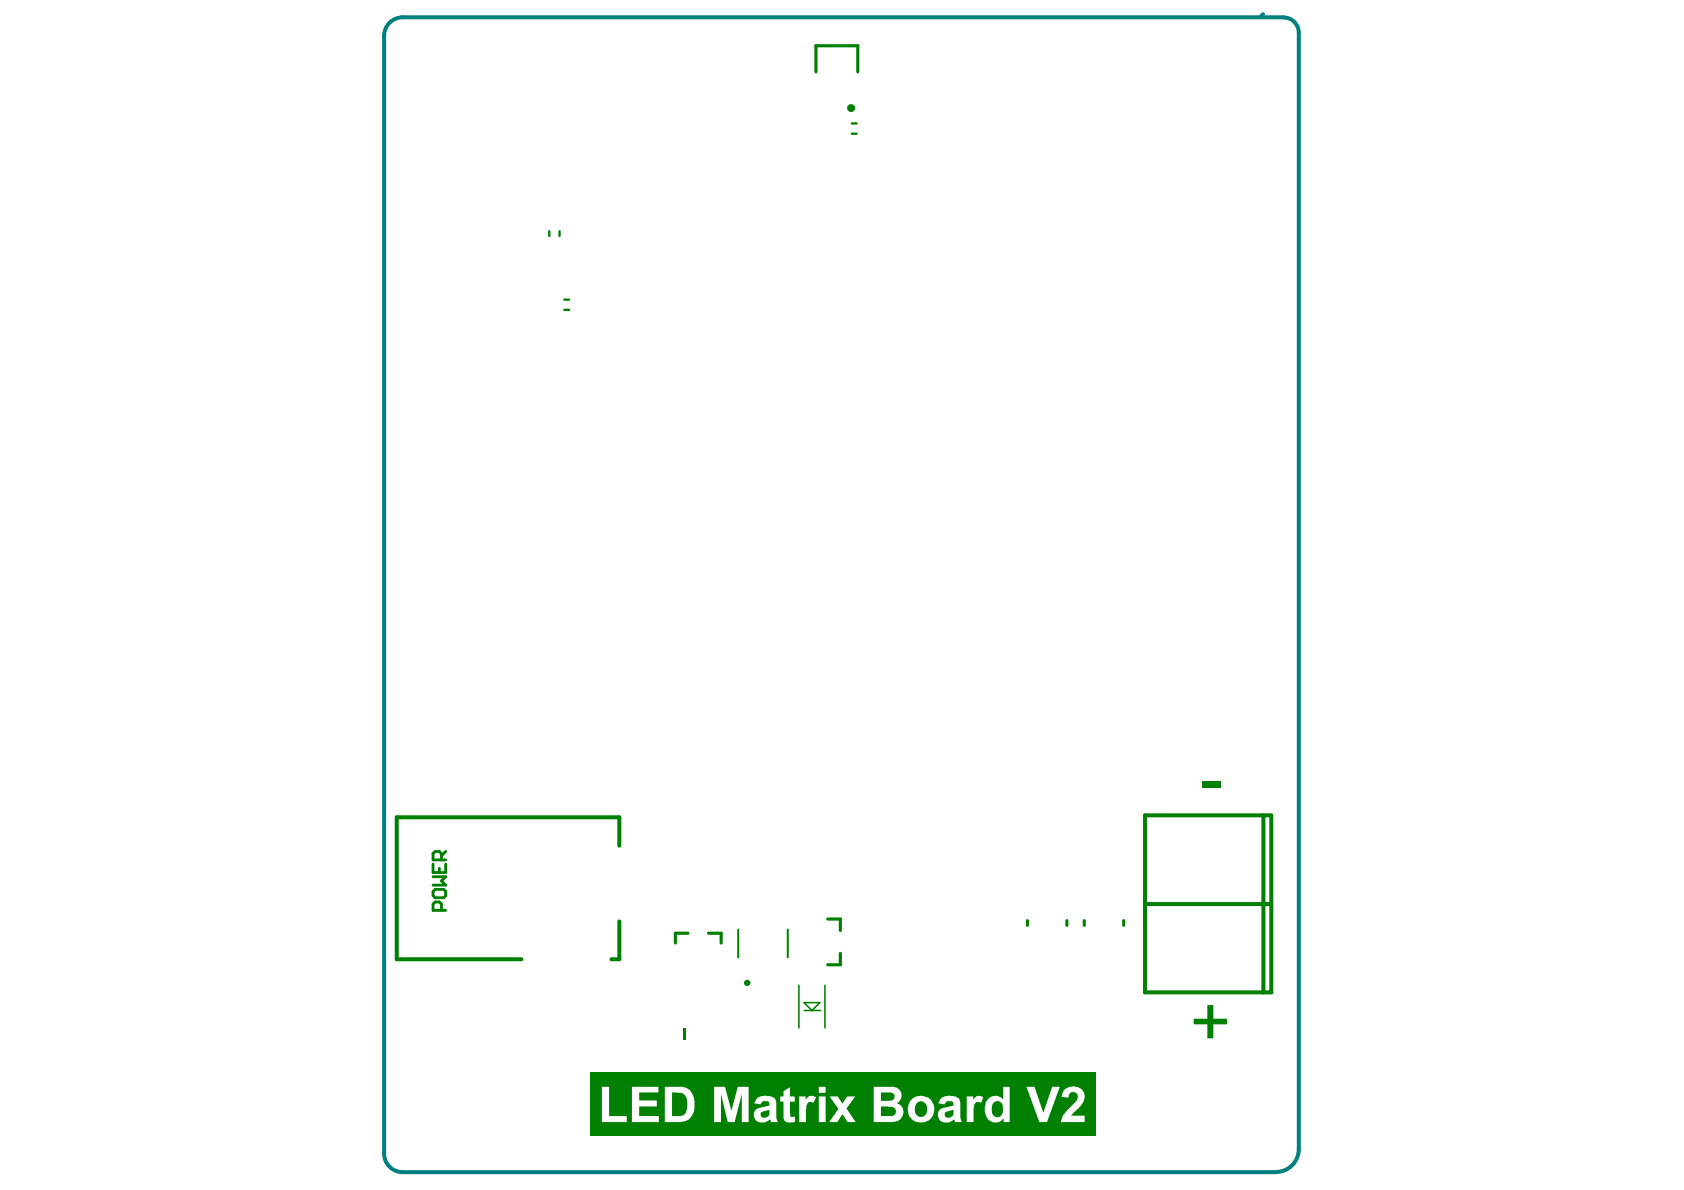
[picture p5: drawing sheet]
<svg xmlns="http://www.w3.org/2000/svg" width="297mm" height="210mm" viewBox="0 0 297 210" stroke-linecap="round" stroke-linejoin="round" font-family="sans-serif">
<path d="M222.8 2.5l-.3 .3M226.4 3.1a2.72 2.72 0 0 1 2.7 2.7v196.9a4 4 0 0 1-4.1 4M226.4 3.1h-155.4a3.3 3.3 0 0 0-3.2 3.2v197.2a3.3 3.3 0 0 0 3.2 3.3M71 206.8h154" fill="none" stroke="#008080" stroke-width=".71"/>
<path d="M143.9 12.7v-4.6h7.4v4.6M121.4 164.6h-2.3v1.7M125 164.6h2.2v1.7M146 162.1h2.2v2M148.2 168.2v2h-2.2M181.2 162.4v.8M188.2 162.4v.8M191.2 162.4v.8M198.2 162.4v.8" fill="none" stroke="#008000" stroke-width=".56"/>
<path d="M130.2 164v4.9M139 164v4.9" fill="none" stroke="#008000" stroke-width=".35"/>
<path d="M109.2 149.2v-5h-39.2v25h22M202 159.5h22.2M222.9 143.9v31.1M224.2 143.8h-22.2v31.2h22.2v-31.1M109.2 162.5v6.7h-1.4" fill="none" stroke="#008000" stroke-width=".71"/>
<path d="M140.9 173.8v7.5M141.8 176.9h2.8l-1.4 1.3zM141.9 178.2h2.8M145.5 173.8v7.5" fill="none" stroke="#008000" stroke-width=".28"/>
<path d="M150.3 21.8h.8M150.3 23.6h.8M96.9 40.8v.8M98.7 40.8v.8M99.5 52.8h.9M99.5 54.7h.9" fill="none" stroke="#008000" stroke-width=".42"/>
<g fill="#008000">
<path d="M120.6 181.4h.5v2h-.5z" fill-rule="evenodd"/>
<path d="M104.2 189.2h89.1v11.2h-89.1z" fill-rule="evenodd"/>
</g>
<g fill="#fff">
<path d="M106.2 191.7h1.2v5.2h3.1v1h-4.3z"/>
<path d="M111.5 191.7h4.6v1h-3.4v1.4h3.2v1.1h-3.2v1.7h3.5v1h-4.7z"/>
<path d="M126 191.7h1.9l1.1 4.2 1.1-4.2h1.9v6.2h-1.2v-4.9l-1.2 4.9h-1.2l-1.2-4.9v4.9h-1.2z"/>
<path d="M138.2 192.5l1.1-.7v1.6h.9v.9h-.9l.1 2.4a.37 .37 0 0 0 .2 .3 .37 .37 0 0 0 .4-.1h.2l.1 1a1.65 1.65 0 0 1-2-.3l-.1-.3v-3h-.6v-.9h.6z"/>
<path d="M141 193.4h1.1v.6h.1a1.1 1.1 0 0 1 1.7-.5l-.4 1a.83 .83 0 0 0-1 0 .83 .83 0 0 0-.3 1v2.4h-1.2z"/>
<path d="M146.3 193.4h1.5l.8 1.3 .8-1.3h1.5l-1.6 2.1 1.6 2.4h-1.4l-.9-1.4-.9 1.4h-1.4l1.6-2.3z"/>
<path d="M170.5 193.4h1.2v.6a1.08 1.08 0 0 1 1.7-.5l-.3 1a.77 .77 0 0 0-1-.1 .77 .77 0 0 0-.3 .9l-.1 2.6h-1.2z"/>
<path d="M181.1 191.7h1.4l1.5 4.6 1.6-4.6h1.3l-2.2 6.2h-1.4z"/>
<path d="M187.6 192.3a2.24 2.24 0 0 1 2.2-.6l.3 .1a1.88 1.88 0 0 1 .6 3.2l-1.8 1.8h2.4v1.1h-4.2a3.6 3.6 0 0 1 1.5-2.4l.9-.9a1.3 1.3 0 0 0 .3-1.8 .85 .85 0 0 0-.9-.1 .85 .85 0 0 0-.4 .9l-1.2-.1 .1-.6z"/>
<path d="M118.5 192.7v4.2h1.2a1.26 1.26 0 0 0 1.5-1.5 2.24 2.24 0 0 0-.8-2.6zM117.3 191.7h2.5a2.41 2.41 0 0 1 2.6 2l.1 1.2a2.66 2.66 0 0 1-1.8 2.9l-.6 .1h-2.8z"/>
<path d="M134.2 196.2a.67 .67 0 0 0 .2 .9 .67 .67 0 0 0 .9-.1l.2-.1 .2-.3v-.9zM133.4 193.9a2.48 2.48 0 0 1 3.4 .1l.1 .5v2.7l.3 .7h-1.2l-.1-.5a1.88 1.88 0 0 1-2.6 .1 1.26 1.26 0 0 1-.3-1.4 1.26 1.26 0 0 1 1.2-.7l1.2-.3a.42 .42 0 0 0 .3-.7 1.11 1.11 0 0 0-1.5 .3v.1l-1.2-.2z"/>
<path d="M144.4 191.7h1.2v1.1h-1.2zM144.4 193.4h1.2v4.5h-1.2z"/>
<path d="M155.4 192.7v1.5h1.6a.75 .75 0 0 0 .8-.8 .75 .75 0 0 0-.9-.7zM155.4 195.2v1.7h1.4a1 1 0 0 0 1.3-.9 1.02 1.02 0 0 0-1.3-.8zM154.1 191.7h2.8a1.66 1.66 0 0 1 2 2.1l-.1 .3-.7 .5a1.66 1.66 0 0 1 1.2 1.9 1.66 1.66 0 0 1-1.7 1.4h-3.5z"/>
<path d="M161.5 194.7v.2a1.62 1.62 0 0 0 .6 2.1 1.17 1.17 0 0 0 1.2-.3 1.17 1.17 0 0 0 .2-1.3 1.08 1.08 0 0 0-.7-1.1 1.08 1.08 0 0 0-1.3 .4zM160.6 194.1a2.38 2.38 0 0 1 3.6 0 2.38 2.38 0 0 1-.5 3.5 2.38 2.38 0 0 1-3.4-.9 2.77 2.77 0 0 1 .3-2.6z"/>
<path d="M166.7 196.2a.67 .67 0 0 0 .2 .9 .67 .67 0 0 0 .9-.1l.2-.1 .2-.3v-.9zM165.9 193.9a2.48 2.48 0 0 1 3.4 .1l.1 .5v2.7l.3 .7h-1.2l-.2-.5a1.85 1.85 0 0 1-2.6 .1 1.26 1.26 0 0 1-.2-1.4 1.26 1.26 0 0 1 1.1-.7l1.3-.3a.42 .42 0 0 0 .2-.7 1.11 1.11 0 0 0-1.5 .3v.1l-1.1-.2z"/>
<path d="M174.3 193.8a1.8 1.8 0 0 1 2.7 .1v-2.2h1.1v6.2h-1.1v-.6a1.87 1.87 0 0 1-2.1 .6 1.87 1.87 0 0 1-1.2-1.9v-.1a3.5 3.5 0 0 1 .6-2.1zM175.2 194.5a2.1 2.1 0 0 0 .1 2.4 .97 .97 0 0 0 1.1 0 .97 .97 0 0 0 .5-1 1.41 1.41 0 0 0-.9-1.7z"/>
</g>
<g fill="#008000">
<path d="M212 137.8h3.3v1.1h-3.3z"/>
<path d="M210.6 179.7h2.4v-2.4h1v2.4h2.4v1h-2.4v2.5h-1v-2.5h-2.4z"/>
</g>
<path d="M76.4 152.4v1.5h2.2v-1.5M76.4 157.2l.4-.3h1.4l.4 .3v.8l-.4 .4h-1.4l-.4-.4zM76.4 154.6h2.2l-.7 .8 .7 .7h-2.2M77.5 153.2v.7M77.9 151.7v-1.1l-.4-.4h-.7l-.4 .4v1.1h2.2M78.6 150.2l-.7 .7M77.9 160.6v-1.1l-.4-.4h-.7l-.4 .4v1.1h2.2" fill="none" stroke="#008000" stroke-width=".5"/>
<circle cx="131.8" cy="173.4" r=".28" fill="none" stroke="#008000" stroke-width=".56"/>
<circle cx="150.1" cy="19.1" r=".35" fill="none" stroke="#008000" stroke-width=".7"/>
</svg>
